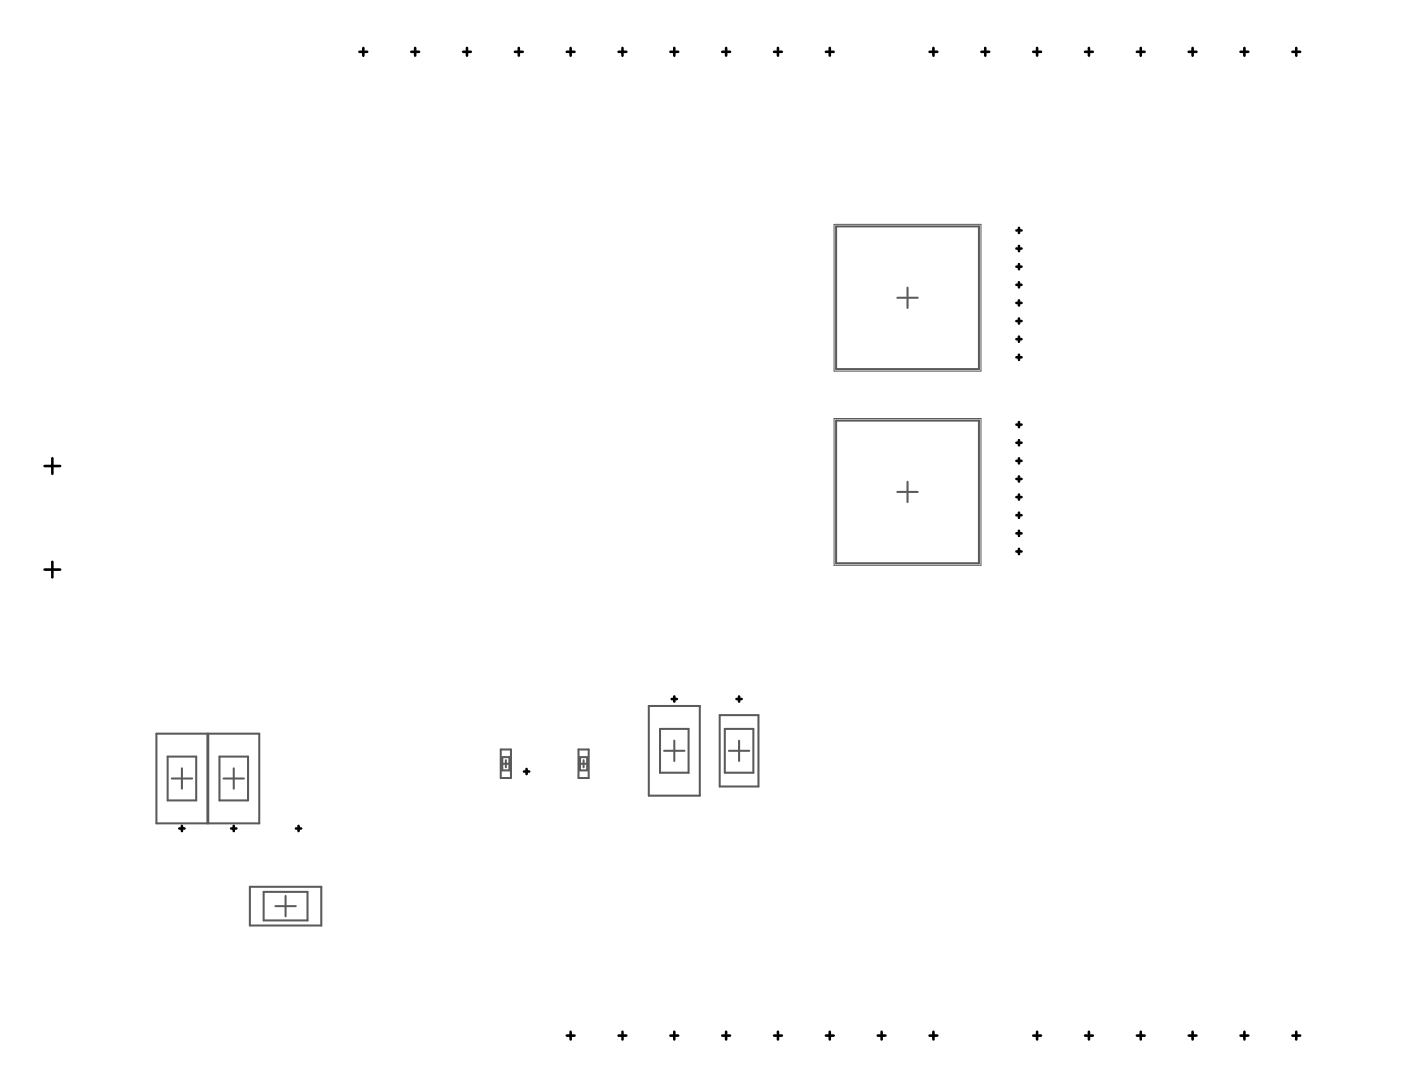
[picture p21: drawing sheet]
<svg xmlns="http://www.w3.org/2000/svg" width="229mm" height="178mm" viewBox="0 0 229 178" stroke-linecap="round" stroke-linejoin="round" font-family="sans-serif">
<g fill="none" stroke="#5a5a5a" stroke-width=".33">
<path d="M136.4 37h23.3v23.3h-23.3zM146.4 48.6h3.3M148.1 47v3.3M136.4 68.7h23.3v23.3h-23.3zM148.1 78.7v3.3M146.4 80.3h3.3M25.5 119.8h8.3v14.6h-8.3zM34 119.8h8.3v14.6h-8.3zM105.9 115.3h8.3v14.6h-8.3zM107.7 119h4.7v7.2h-4.7zM117.4 116.8h6.4v11.6h-6.4zM118.3 119h4.6v7.2h-4.6z"/>
<path d="M27.4 123.5h4.6v7.2h-4.6zM28 127.1h3.3M29.7 125.4v3.4M35.8 123.5h4.7v7.2h-4.7zM36.5 127.1h3.3M38.1 125.4v3.4M81.7 122.4h1.7v4.6h-1.7zM82 124.7h1.1M82 123.6h1.1v2.2h-1.1zM82.5 124.1v1.2M94.4 122.4h1.7v4.6h-1.7zM94.6 124.7h1.2"/>
<path d="M94.6 123.6h1.2v2.2h-1.2zM95.2 124.1v1.2M108.4 122.6h3.3M110 120.9v3.3M118.9 122.6h3.4M120.6 120.9v3.3M40.8 144.8h11.6v6.3h-11.6zM43 145.6h7.2v4.7h-7.2zM44.9 147.9h3.4M46.6 146.3v3.3"/>
</g>
<path d="M136.1 36.6h24v24h-24zM136.1 68.3h24v24h-24z" fill="none" stroke="#5a5a5a" stroke-width=".17"/>
<g fill="none" stroke="#000" stroke-width=".42">
<path d="M58.6 8.5h1.3M59.3 7.8v1.3M67.1 8.5h1.3M67.7 7.8v1.3M75.6 8.5h1.2M76.2 7.8v1.3M84 8.5h1.3M84.7 7.8v1.3M92.5 8.5h1.2M93.1 7.8v1.3M100.9 8.5h1.3M101.6 7.8v1.3"/>
<path d="M109.4 8.5h1.3M110 7.8v1.3M117.8 8.5h1.3M118.5 7.8v1.3M126.3 8.5h1.3M126.9 7.8v1.3M134.8 8.5h1.2M135.4 7.8v1.3M151.7 8.5h1.2M152.3 7.8v1.3M160.1 8.5h1.3M160.8 7.8v1.3"/>
<path d="M168.6 8.5h1.3M169.2 7.8v1.3M177 8.5h1.3M177.7 7.8v1.3M185.5 8.5h1.3M186.1 7.8v1.3M194 8.5h1.2M194.6 7.8v1.3M202.4 8.5h1.3M203.1 7.8v1.3M210.9 8.5h1.2M211.5 7.8v1.3"/>
<path d="M165.8 37.6h.9M166.3 37.2v.8M165.8 52.4h.9M165.8 55.4h.9M165.8 58.3h.9M165.8 49.5h.9M165.8 46.5h.9M165.8 43.5h.9M165.8 40.6h.9M166.3 40.2v.8M166.3 43.1v.9M166.3 46.1v.8"/>
<path d="M166.3 49v.9M166.3 52v.8M166.3 55v.8M166.3 57.9v.9M7.3 76.1h2.5M8.5 74.8v2.6M165.8 69.3h.9M165.8 72.3h.9M165.8 75.2h.9M165.8 78.2h.9M166.3 68.9v.8M166.3 71.9v.8"/>
<path d="M166.3 74.8v.9M166.3 77.8v.8M7.3 93h2.5M8.5 91.7v2.6M165.8 81.2h.9M165.8 84.1h.9M165.8 87.1h.9M165.8 90h.9M166.3 80.7v.9M166.3 83.7v.8M166.3 86.7v.8M166.3 89.6v.9"/>
<path d="M109.6 114.1h.8M110 113.7v.9M120.2 114.1h.8M120.6 113.7v.9M29.3 135.3h.8M29.7 134.8v.9M37.7 135.3h.9M38.1 134.8v.9M48.3 135.3h.8M48.7 134.8v.9M85.5 126h.8M85.9 125.5v.9"/>
<path d="M92.5 169.1h1.2M93.1 168.4v1.3M100.9 169.1h1.3M101.6 168.4v1.3M109.4 169.1h1.3M110 168.4v1.3M117.8 169.1h1.3M118.5 168.4v1.3M126.3 169.1h1.3M126.9 168.4v1.3M134.8 169.1h1.2M135.4 168.4v1.3"/>
<path d="M143.2 169.1h1.3M143.9 168.4v1.3M151.7 169.1h1.2M152.3 168.4v1.3M168.6 169.1h1.3M169.2 168.4v1.3M177 169.1h1.3M177.7 168.4v1.3M185.5 169.1h1.3M186.1 168.4v1.3M194 169.1h1.2M194.6 168.4v1.3"/>
<path d="M202.4 169.1h1.3M203.1 168.4v1.3M210.9 169.1h1.2M211.5 168.4v1.3"/>
</g>
</svg>
